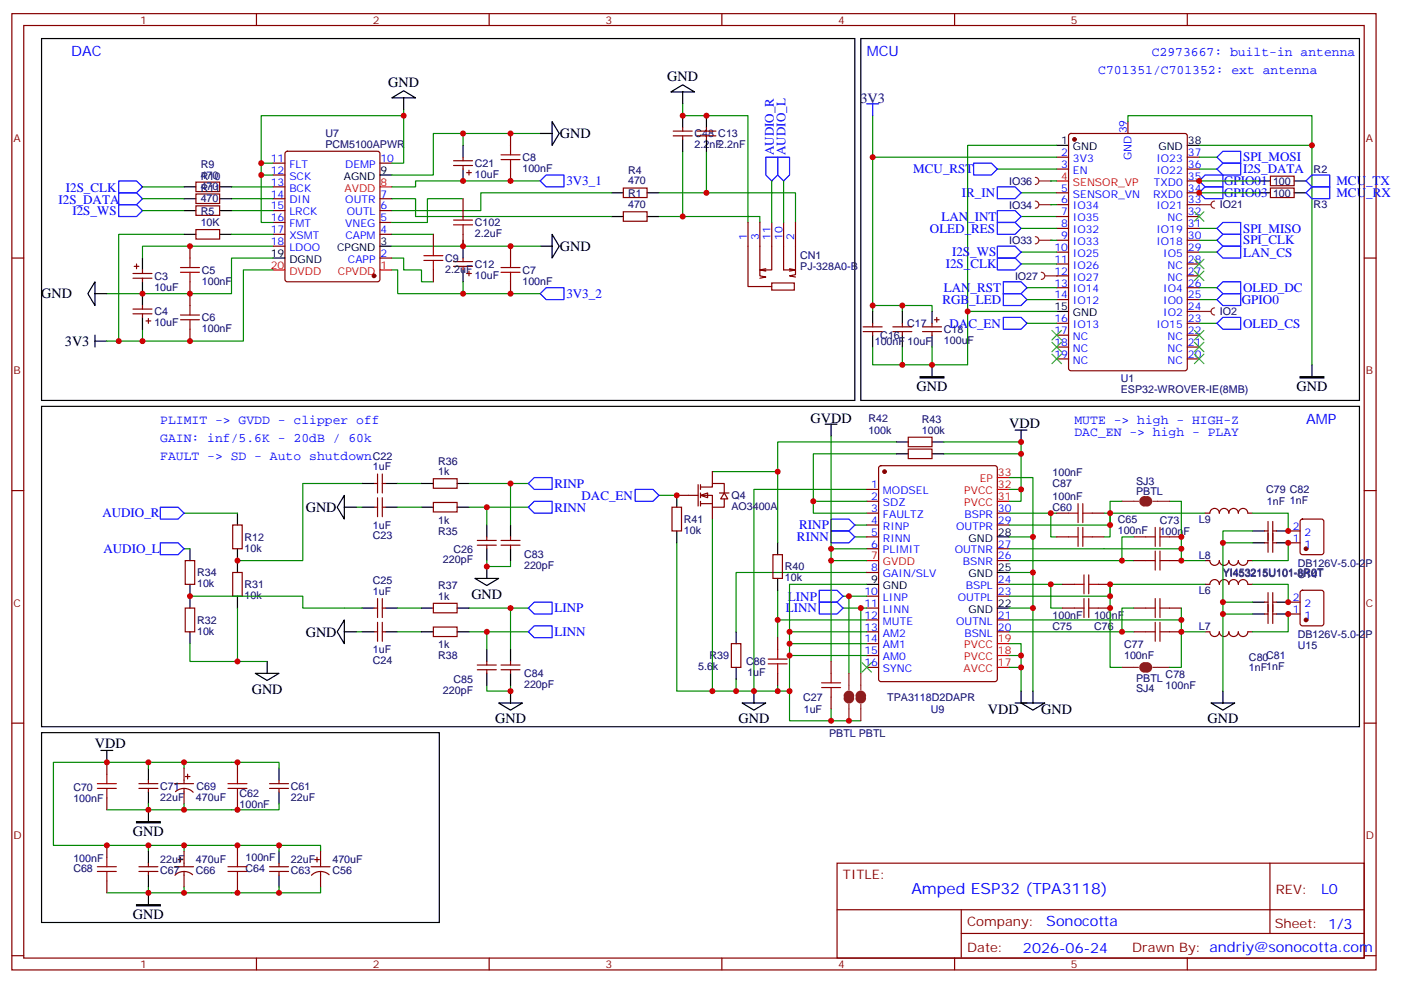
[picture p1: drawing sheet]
<svg xmlns="http://www.w3.org/2000/svg" width="416mm" height="292mm" viewBox="0 0 416 292" stroke-linecap="round" stroke-linejoin="round" font-family="sans-serif">
<defs><g id="words">
<text font-size="4.6" fill="#00f" x="270.8" y="265.7">Amped ESP32 (TPA3118)</text>
<g font-size="4.2" fill="#00f">
<text x="21.2" y="16.8">DAC</text>
<text x="257.5" y="16.8">MCU</text>
<text x="388.1" y="126.1">AMP</text>
<text x="392.5" y="265.9">L0</text>
<text x="310.9" y="275.5">Sonocotta</text>
<text x="304" y="283.3">2026-06-24</text>
</g>
<g font-size="4.2">
<text x="115.4" y="25.9">GND</text>
<text x="198.3" y="24.2">GND</text>
<text x="166.3" y="41.1">GND</text>
<text x="166.3" y="74.6">GND</text>
<text x="12.2" y="88.7">GND</text>
<text x="19.3" y="102.9">3V3</text>
<text x="272.3" y="116.3">GND</text>
<text x="385.2" y="116.3">GND</text>
<text x="240.8" y="125.8">GVDD</text>
<text x="299.9" y="127.2">VDD</text>
<text x="90.8" y="152.2">GND</text>
<text x="140.1" y="178">GND</text>
<text x="90.8" y="189.3">GND</text>
<text x="74.8" y="206.3">GND</text>
<text x="147.1" y="215.1">GND</text>
<text x="219.4" y="215.1">GND</text>
<text x="293.5" y="212.2">VDD</text>
<text x="309.4" y="212.2">GND</text>
<text x="358.8" y="215.1">GND</text>
<text x="28.2" y="222.4">VDD</text>
<text x="39.5" y="248.5">GND</text>
<text x="39.5" y="273.2">GND</text>
</g>
<text font-size="4.2" fill="#000080" x="255.7" y="30.6">3V3</text>
<g font-size="3.9" fill="#00f">
<text x="342.2" y="16.8">C2973667: built-in antenna</text>
<text x="326.3" y="22">C701351/C701352: ext antenna</text>
<text x="229.9" y="46.2" transform="rotate(-90 229.9 46.2)">AUDIO_R</text>
<text x="233.4" y="46.1" transform="rotate(-90 233.4 46.1)">AUDIO_L</text>
<text x="369.4" y="47.9">SPI_MOSI</text>
<text x="271.4" y="51.5">MCU_RST</text>
<text x="369.4" y="51.5">I2S_DATA</text>
<text x="19.6" y="57">I2S_CLK</text>
<text x="168.3" y="55">3V3_1</text>
<text x="285.8" y="58.6">IR_IN</text>
<text x="363.7" y="58.6">GPIO03</text>
<text x="363.7" y="55.1">GPIO01</text>
<text x="397.1" y="55">MCU_TX</text>
<text x="397.1" y="58.5">MCU_RX</text>
<text x="17.4" y="60.5">I2S_DATA</text>
<text x="21.5" y="64">I2S_WS</text>
<text x="279.7" y="65.7">LAN_INT</text>
<text x="276.3" y="69.2">OLED_RES</text>
<text x="369.4" y="69.2">SPI_MISO</text>
<text x="282.9" y="76.2">I2S_WS</text>
<text x="369.4" y="72.6">SPI_CLK</text>
<text x="369.4" y="76.3">LAN_CS</text>
<text x="281" y="79.8">I2S_CLK</text>
<text x="168.3" y="88.5">3V3_2</text>
<text x="280.4" y="86.8">LAN_RST</text>
<text x="369.4" y="86.9">OLED_DC</text>
<text x="280" y="90.3">RGB_LED</text>
<text x="369" y="90.4">GPIO0</text>
<text x="282.1" y="97.4">DAC_EN</text>
<text x="369.4" y="97.5">OLED_CS</text>
<text x="47.6" y="131.4">GAIN: inf/5.6K - 20dB / 60k</text>
<text x="47.6" y="126.1">PLIMIT -&gt; GVDD - clipper off</text>
<text x="319.3" y="129.6">DAC_EN -&gt; high - PLAY</text>
<text x="319.3" y="126.1">MUTE -&gt; high - HIGH-Z</text>
<text x="47.6" y="136.7">FAULT -&gt; SD - Auto shutdown</text>
<text x="164.7" y="145.1">RINP</text>
<text x="172.8" y="148.5">DAC_EN</text>
<text x="30.4" y="153.8">AUDIO_R</text>
<text x="164.7" y="152.1">RINN</text>
<text x="236.8" y="161">RINN</text>
<text x="237.5" y="157.4">RINP</text>
<text x="30.7" y="164.5">AUDIO_L</text>
<text x="234.1" y="178.6">LINP</text>
<text x="164.7" y="182.1">LINP</text>
<text x="233.5" y="182.1">LINN</text>
<text x="164.7" y="189.2">LINN</text>
</g>
<g font-size="3.9" fill="#800">
<text x="250.5" y="261.2">TITLE:</text>
<text x="379.1" y="265.9">REV:</text>
<text x="287.4" y="275.4">Company:</text>
<text x="378.7" y="276">Sheet: 1/3</text>
<text x="287.4" y="283.1">Date:</text>
<text x="336.4" y="283.2">Drawn By: andriy@sonocotta.com</text>
</g>
<g font-size="3.2" fill="#800">
<text x="41.6" y="7.1">1</text>
<text x="110.8" y="7.1">2</text>
<text x="179.9" y="7.1">3</text>
<text x="249.1" y="7.1">4</text>
<text x="318.2" y="7.1">5</text>
<text x="4.1" y="42.2">A</text>
<text x="405.9" y="42.2">A</text>
<text x="4.1" y="111.3">B</text>
<text x="405.9" y="111.3">B</text>
<text x="4.1" y="180.4">C</text>
<text x="405.9" y="180.4">C</text>
<text x="4.1" y="249.6">D</text>
<text x="405.9" y="249.6">D</text>
<text x="41.6" y="287.9">1</text>
<text x="110.8" y="287.9">2</text>
<text x="179.9" y="287.9">3</text>
<text x="249.1" y="287.9">4</text>
<text x="318.2" y="287.9">5</text>
</g>
<g font-size="3.2" fill="#000080">
<text x="96.7" y="40.7">U7</text>
<text x="206.4" y="40.8">C48 C13</text>
<text x="96.7" y="43.9">PCM5100APWR</text>
<text x="155.2" y="47.9">C8</text>
<text x="206.4" y="44">2.2nF2.2nF</text>
<text x="59.6" y="53.1">470</text>
<text x="59.6" y="50">R9</text>
<text x="59.6" y="53.5">R10</text>
<text x="141.1" y="52.9">10uF</text>
<text x="141.1" y="49.7">C21</text>
<text x="155.2" y="51.1">100nF</text>
<text x="186.6" y="51.6">R4</text>
<text x="390.3" y="51.4">R2</text>
<text x="59.6" y="56.6">470</text>
<text x="59.6" y="57">R11</text>
<text x="186.6" y="58.7">R1</text>
<text x="186.6" y="54.9">470</text>
<text x="299.8" y="55">IO36</text>
<text x="378.3" y="58.5">100</text>
<text x="378.3" y="54.9">100</text>
<text x="59.6" y="64">R5</text>
<text x="59.6" y="60.1">470</text>
<text x="186.6" y="61.9">470</text>
<text x="299.8" y="62">IO34</text>
<text x="362.5" y="62">IO21</text>
<text x="390.3" y="62">R3</text>
<text x="59.6" y="67.2">10K</text>
<text x="141.1" y="70.5">2.2uF</text>
<text x="141.1" y="67.3">C102</text>
<text x="132.3" y="77.9">C9</text>
<text x="237.8" y="77.1">CN1</text>
<text x="299.8" y="72.6">IO33</text>
<text x="45.9" y="83.2">C3</text>
<text x="60" y="81.4">C5</text>
<text x="132.3" y="81.1">2.2uF</text>
<text x="141.1" y="82.9">10uF</text>
<text x="141.1" y="79.7">C12</text>
<text x="155.2" y="81.4">C7</text>
<text x="237.8" y="80.2">PJ-328A0-B</text>
<text x="301.6" y="83.1">IO27</text>
<text x="45.9" y="86.5">10uF</text>
<text x="60" y="84.6">100nF</text>
<text x="155.2" y="84.6">100nF</text>
<text x="45.9" y="93.8">C4</text>
<text x="60" y="95.5">C6</text>
<text x="362.5" y="93.7">IO2</text>
<text x="45.9" y="97">10uF</text>
<text x="60" y="98.7">100nF</text>
<text x="261.6" y="100.8">C16</text>
<text x="269.5" y="97.3">C17</text>
<text x="280.5" y="99">C18</text>
<text x="259.9" y="102.6">100nF</text>
<text x="269.6" y="102.6">10uF</text>
<text x="280.5" y="102.2">100uF</text>
<text x="333" y="113.5">U1</text>
<text x="333" y="116.8">ESP32-WROVER-IE(8MB)</text>
<text x="258" y="125.5">R42</text>
<text x="273.9" y="125.9">R43</text>
<text x="258" y="129">100k</text>
<text x="273.9" y="129">100k</text>
<text x="110.8" y="136.7">C22</text>
<text x="110.8" y="139.9">1uF</text>
<text x="130.2" y="141.3">1k</text>
<text x="130.2" y="138.1">R36</text>
<text x="312.7" y="141.6">100nF</text>
<text x="217.3" y="148.4">Q4</text>
<text x="312.7" y="148.7">100nF</text>
<text x="312.7" y="144.9">C87</text>
<text x="337.6" y="147.3">PBTL</text>
<text x="337.6" y="144.2">SJ3</text>
<text x="376.2" y="146.6">C79 C82</text>
<text x="130.2" y="155.8">1k</text>
<text x="203.2" y="155.5">R41</text>
<text x="217.3" y="151.6">AO3400A</text>
<text x="312.7" y="152">C60</text>
<text x="332.1" y="155.5">C65</text>
<text x="344.6" y="155.7">C73</text>
<text x="356.2" y="155.5">L9</text>
<text x="376.4" y="150.2">1nF 1nF</text>
<text x="72.7" y="160.8">R12</text>
<text x="110.8" y="157.2">1uF</text>
<text x="110.8" y="160.3">C23</text>
<text x="130.2" y="158.9">R35</text>
<text x="203.2" y="158.8">10k</text>
<text x="332.1" y="158.7">100nF</text>
<text x="344.6" y="159">100nF</text>
<text x="72.7" y="164.1">10k</text>
<text x="131.6" y="167.5">220pF</text>
<text x="134.8" y="164.3">C26</text>
<text x="155.7" y="166">C83</text>
<text x="356.2" y="166.1">L8</text>
<text x="58.6" y="171.3">R34</text>
<text x="110.8" y="173.7">C25</text>
<text x="155.7" y="169.2">220pF</text>
<text x="233.2" y="172.9">10k</text>
<text x="233.2" y="169.6">R40</text>
<text x="363.3" y="171.6">YI453215U101-8R0T</text>
<text x="385.6" y="168.6">DB126V-5.0-2P</text>
<text x="385.6" y="171.8">U14</text>
<text x="58.6" y="174.7">10k</text>
<text x="72.7" y="178.2">10k</text>
<text x="72.7" y="174.9">R31</text>
<text x="110.8" y="176.9">1uF</text>
<text x="130.2" y="178.3">1k</text>
<text x="130.2" y="175.2">R37</text>
<text x="356.2" y="176.7">L6</text>
<text x="58.6" y="185.5">R32</text>
<text x="312.7" y="184">100nF</text>
<text x="325.1" y="184">100nF</text>
<text x="58.6" y="188.8">10k</text>
<text x="312.7" y="187.2">C75</text>
<text x="325.1" y="187.2">C76</text>
<text x="356.2" y="187.2">L7</text>
<text x="385.6" y="189.8">DB126V-5.0-2P</text>
<text x="110.8" y="194.2">1uF</text>
<text x="110.8" y="197.4">C24</text>
<text x="130.2" y="192.8">1k</text>
<text x="130.2" y="196">R38</text>
<text x="210.8" y="196.1">R39</text>
<text x="221.7" y="197.8">C86</text>
<text x="334" y="196">100nF</text>
<text x="334" y="192.8">C77</text>
<text x="371.1" y="196.5">C80C81</text>
<text x="385.6" y="192.9">U15</text>
<text x="134.8" y="203.1">C85</text>
<text x="155.7" y="201.3">C84</text>
<text x="207.4" y="199.2">5.6k</text>
<text x="222.1" y="201">1uF</text>
<text x="337.6" y="202.7">PBTL</text>
<text x="346.3" y="201.6">C78</text>
<text x="371.1" y="199.6">1nF1nF</text>
<text x="131.6" y="206.3">220pF</text>
<text x="155.7" y="204.5">220pF</text>
<text x="238.6" y="208.4">C27</text>
<text x="263.6" y="208.4">TPA3118D2DAPR</text>
<text x="337.6" y="205.8">SJ4</text>
<text x="346.3" y="204.9">100nF</text>
<text x="238.8" y="211.9">1uF</text>
<text x="276.6" y="211.9">U9</text>
<text x="246.4" y="219">PBTL PBTL</text>
<text x="21.8" y="238.4">100nF</text>
<text x="21.8" y="235.2">C70</text>
<text x="47.6" y="238.1">22uF</text>
<text x="47.6" y="234.9">C71</text>
<text x="58.2" y="238">470uF</text>
<text x="58.4" y="234.8">C69</text>
<text x="71.2" y="237">C62</text>
<text x="86.4" y="238.1">22uF</text>
<text x="86.4" y="234.9">C61</text>
<text x="71.2" y="240.2">100nF</text>
<text x="21.8" y="256.2">100nF</text>
<text x="47.6" y="256.5">22uF</text>
<text x="58.2" y="256.6">470uF</text>
<text x="72.9" y="256">100nF</text>
<text x="86.4" y="256.5">22uF</text>
<text x="98.8" y="256.6">470uF</text>
<text x="21.8" y="259.4">C68</text>
<text x="47.6" y="259.7">C67</text>
<text x="58.2" y="259.7">C66</text>
<text x="72.9" y="259.2">C64</text>
<text x="86.4" y="259.7">C63</text>
<text x="98.8" y="259.7">C56</text>
</g>
<g font-size="3.2" fill="#00f">
<text x="334.8" y="39.7" transform="rotate(-90 334.8 39.7)">39</text>
<text x="315.3" y="46.4">2</text>
<text x="336.2" y="47.7" transform="rotate(-90 336.2 47.7)">GND</text>
<text x="353" y="46.4">37</text>
<text x="80.5" y="48.2">11</text>
<text x="80.5" y="51.7">12</text>
<text x="86" y="49.9">FLT</text>
<text x="86" y="53.4">SCK</text>
<text x="102.5" y="49.9">DEMP</text>
<text x="113.1" y="48.2">10</text>
<text x="315.3" y="49.9">3</text>
<text x="318.8" y="51.7">EN</text>
<text x="318.8" y="48.2">3V3</text>
<text x="343.6" y="48.2">IO23</text>
<text x="343.6" y="51.7">IO22</text>
<text x="353" y="49.9">36</text>
<text x="353" y="53.4">35</text>
<text x="80.5" y="55.2">13</text>
<text x="80.5" y="58.7">14</text>
<text x="86" y="57">BCK</text>
<text x="113.1" y="58.7">7</text>
<text x="315.3" y="57">5</text>
<text x="318.8" y="58.7">SENSOR_VN</text>
<text x="342.6" y="58.7">RXD0</text>
<text x="342.9" y="55.2">TXD0</text>
<text x="353" y="57">34</text>
<text x="80.5" y="62.3">15</text>
<text x="80.5" y="65.8">16</text>
<text x="86" y="60.5">DIN</text>
<text x="86" y="64">LRCK</text>
<text x="102.6" y="60.5">OUTR</text>
<text x="103" y="64">OUTL</text>
<text x="113.1" y="65.8">5</text>
<text x="113.1" y="62.3">6</text>
<text x="315.3" y="64">7</text>
<text x="315.3" y="60.5">6</text>
<text x="318.8" y="65.8">IO35</text>
<text x="318.8" y="62.3">IO34</text>
<text x="343.6" y="62.3">IO21</text>
<text x="346.9" y="65.8">NC</text>
<text x="353" y="60.5">33</text>
<text x="353" y="64">32</text>
<text x="80.5" y="69.3">17</text>
<text x="86" y="67.6">FMT</text>
<text x="86" y="71.1">XSMT</text>
<text x="102.6" y="67.6">VNEG</text>
<text x="102.6" y="71.1">CAPM</text>
<text x="113.1" y="69.3">4</text>
<text x="221.9" y="71.4" transform="rotate(-90 221.9 71.4)">1</text>
<text x="225.4" y="71.4" transform="rotate(-90 225.4 71.4)">3</text>
<text x="229" y="71.4" transform="rotate(-90 229 71.4)">11</text>
<text x="232.5" y="71.4" transform="rotate(-90 232.5 71.4)">10</text>
<text x="236" y="71.4" transform="rotate(-90 236 71.4)">2</text>
<text x="315.3" y="71.1">9</text>
<text x="315.3" y="67.6">8</text>
<text x="318.8" y="69.3">IO32</text>
<text x="343.6" y="69.3">IO19</text>
<text x="353" y="67.6">31</text>
<text x="353" y="71.1">30</text>
<text x="80.5" y="72.8">18</text>
<text x="86" y="74.6">LDOO</text>
<text x="113.1" y="76.4">2</text>
<text x="313.3" y="74.6">10</text>
<text x="318.8" y="76.4">IO25</text>
<text x="318.8" y="72.8">IO33</text>
<text x="343.6" y="72.8">IO18</text>
<text x="345.6" y="76.4">IO5</text>
<text x="353" y="74.6">29</text>
<text x="103.4" y="78.1">CAPP</text>
<text x="313.3" y="81.7">12</text>
<text x="313.3" y="78.1">11</text>
<text x="318.8" y="83.4">IO27</text>
<text x="318.8" y="79.9">IO26</text>
<text x="346.9" y="79.9">NC</text>
<text x="346.9" y="83.4">NC</text>
<text x="353" y="78.1">28</text>
<text x="353" y="81.7">27</text>
<text x="313.3" y="88.7">14</text>
<text x="313.3" y="85.2">13</text>
<text x="318.8" y="87">IO14</text>
<text x="345.6" y="87">IO4</text>
<text x="353" y="85.2">26</text>
<text x="353" y="88.7">25</text>
<text x="313.3" y="95.8">16</text>
<text x="318.8" y="90.5">IO12</text>
<text x="345.6" y="90.5">IO0</text>
<text x="345.6" y="94">IO2</text>
<text x="353" y="92.3">24</text>
<text x="353" y="95.8">23</text>
<text x="313.3" y="99.3">17</text>
<text x="318.8" y="101.1">NC</text>
<text x="318.8" y="97.5">IO13</text>
<text x="343.6" y="97.5">IO15</text>
<text x="346.9" y="101.1">NC</text>
<text x="353" y="99.3">22</text>
<text x="313.3" y="106.4">19</text>
<text x="313.3" y="102.8">18</text>
<text x="318.8" y="104.6">NC</text>
<text x="346.9" y="104.6">NC</text>
<text x="353" y="102.8">21</text>
<text x="353" y="106.4">20</text>
<text x="318.8" y="108.1">NC</text>
<text x="346.9" y="108.1">NC</text>
<text x="258.9" y="145.2">1</text>
<text x="258.9" y="148.7">2</text>
<text x="262.4" y="146.9">MODSEL</text>
<text x="258.9" y="152.2">3</text>
<text x="258.9" y="155.8">4</text>
<text x="262.4" y="150.5">SDZ</text>
<text x="262.4" y="154">FAULTZ</text>
<text x="286.6" y="154">BSPR</text>
<text x="296.5" y="155.8">29</text>
<text x="296.5" y="152.2">30</text>
<text x="258.9" y="159.3">5</text>
<text x="262.4" y="157.5">RINP</text>
<text x="262.4" y="161">RINN</text>
<text x="284.1" y="157.5">OUTPR</text>
<text x="384.1" y="161">1</text>
<text x="384.1" y="157.5">2</text>
<text x="387.6" y="159.3">2</text>
<text x="258.9" y="162.8">6</text>
<text x="262.4" y="164.6">PLIMIT</text>
<text x="283.7" y="164.6">OUTNR</text>
<text x="296.5" y="166.3">26</text>
<text x="296.5" y="162.8">27</text>
<text x="387.6" y="162.8">1</text>
<text x="258.9" y="169.9">8</text>
<text x="262.4" y="171.6">GAIN/SLV</text>
<text x="286.1" y="168.1">BSNR</text>
<text x="296.5" y="173.4">24</text>
<text x="256.8" y="176.9">10</text>
<text x="262.4" y="178.7">LINP</text>
<text x="284.6" y="178.7">OUTPL</text>
<text x="287" y="175.2">BSPL</text>
<text x="296.5" y="176.9">23</text>
<text x="384.1" y="178.7">2</text>
<text x="256.8" y="180.4">11</text>
<text x="256.8" y="184">12</text>
<text x="262.4" y="182.2">LINN</text>
<text x="262.4" y="185.7">MUTE</text>
<text x="284.1" y="185.7">OUTNL</text>
<text x="296.5" y="184">21</text>
<text x="384.1" y="182.2">1</text>
<text x="387.6" y="184">1</text>
<text x="387.6" y="180.4">2</text>
<text x="256.8" y="187.5">13</text>
<text x="256.8" y="191">14</text>
<text x="262.4" y="189.3">AM2</text>
<text x="286.5" y="189.3">BSNL</text>
<text x="296.5" y="187.5">20</text>
<text x="256.8" y="194.6">15</text>
<text x="262.4" y="192.8">AM1</text>
<text x="262.4" y="196.3">AM0</text>
<text x="256.8" y="198.1">16</text>
<text x="262.4" y="199.8">SYNC</text>
</g>
<g font-size="3.2">
<text x="315.3" y="42.9">1</text>
<text x="318.8" y="44.6">GND</text>
<text x="344.2" y="44.6">GND</text>
<text x="353" y="42.9">38</text>
<text x="102.1" y="53.4">AGND</text>
<text x="113.1" y="51.7">9</text>
<text x="80.5" y="76.4">19</text>
<text x="100.2" y="74.6">CPGND</text>
<text x="113.1" y="72.8">3</text>
<text x="86" y="78.1">DGND</text>
<text x="313.3" y="92.3">15</text>
<text x="318.8" y="94">GND</text>
<text x="287.7" y="161">GND</text>
<text x="296.5" y="159.3">28</text>
<text x="258.9" y="173.4">9</text>
<text x="287.7" y="171.6">GND</text>
<text x="296.5" y="169.9">25</text>
<text x="262.4" y="175.2">GND</text>
<text x="287.7" y="182.2">GND</text>
<text x="296.5" y="180.4">22</text>
</g>
<g font-size="3.2" fill="#f00">
<text x="315.3" y="53.4">4</text>
<text x="102.4" y="57">AVDD</text>
<text x="113.1" y="55.2">8</text>
<text x="318.8" y="55.2">SENSOR_VP</text>
<text x="80.5" y="79.9">20</text>
<text x="86" y="81.7">DVDD</text>
<text x="100.4" y="81.7">CPVDD</text>
<text x="113.1" y="79.9">1</text>
<text x="291.1" y="143.4">EP</text>
<text x="296.5" y="141.6">33</text>
<text x="286.5" y="146.9">PVCC</text>
<text x="296.5" y="148.7">31</text>
<text x="296.5" y="145.2">32</text>
<text x="286.5" y="150.5">PVCC</text>
<text x="258.9" y="166.3">7</text>
<text x="262.4" y="168.1">GVDD</text>
<text x="296.5" y="191">19</text>
<text x="286.5" y="196.3">PVCC</text>
<text x="286.5" y="192.8">PVCC</text>
<text x="296.5" y="194.6">18</text>
<text x="286.3" y="199.8">AVCC</text>
<text x="296.5" y="198.1">17</text>
</g>
</g></defs>
<g fill="none" stroke="#870000" stroke-width=".35">
<path d="M3.5 4.1h405.4v284.3h-405.4zM7.1 7.6h398.2v277.3h-398.2zM76.2 4.1v3.5M145.3 4.1v3.5M214.5 4.1v3.5M283.6 4.1v3.5M352.8 4.1v3.5M317.7 39.9l.5-.2h33.9l.6 .4 .1 69.4-.5 .7h-34.1l-.6-.4-.1-69.4zM335.1 36.2v3.5M314 46.7h3.5M314 50.3h3.5M314 57.3h3.5"/>
<path d="M352.8 46.7h3.5M352.8 50.3h3.5M352.8 53.8h3.5M352.8 57.3h3.5M377.5 55.9h7v2.8h-7zM377.5 52.4h7v2.8h-7zM3.5 76.7h3.6M314 60.9h3.5M314 64.4h3.5M314 67.9h3.5M314 71.4h3.5M314 75h3.5"/>
<path d="M314 78.5h3.5M352.8 60.9h3.5M352.8 64.4h3.5M352.8 67.9h3.5M352.8 71.4h3.5M352.8 75h3.5M352.8 78.5h3.5M405.3 76.7h3.6M256.5 97.2h5.6M256.5 98.6h5.6M259.3 96.1v1.1M259.3 98.6v1.1"/>
<path d="M265.3 97.2h5.6M265.3 98.6h5.6M268.1 96.1v1.1M268.1 98.6v1.1M274.1 97.2h5.7M274.1 98.6h5.7M276.9 96.1v1.1M276.9 98.6v1.1M277.6 95.1h1.4M278.3 94.4v1.4M314 82h3.5M314 85.5h3.5"/>
<path d="M314 89.1h3.5M314 96.1h3.5M314 99.7h3.5M352.8 82h3.5M352.8 85.5h3.5M352.8 89.1h3.5M352.8 92.6h3.5M352.8 96.1h3.5M352.8 99.7h3.5M314 103.2h3.5M314 106.7h3.5M352.8 103.2h3.5"/>
<path d="M352.8 106.7h3.5M3.5 145.9h3.6M405.3 145.9h3.6M3.5 215h3.6M405.3 215h3.6M248.7 256.6h156.6v28.3h-156.6zM377.3 256.7v20.8M248.7 270.5h156.5M285.6 277.5h119.6M285.6 270.5v14.1M3.5 284.2h3.6M76.2 284.9v3.5"/>
<path d="M145.3 284.9v3.5M214.5 284.9v3.5M283.6 284.9v3.5M352.8 284.9v3.5M405.3 284.2h3.6"/>
</g>
<g fill="none" stroke="#008700" stroke-width=".35">
<path d="M259.3 34.4v12.3h54.7M335.1 36.2v-1.8h54.7v74.1M259.3 46.7v45.9M296.3 50.3h17.7M303.4 57.3h10.6M314 43.2h-26.5v49.4M356.3 57.3h17.6M356.3 50.3h5.3M356.3 43.2h33.5M356.3 53.8h17.6M356.3 46.7h5.3M303.4 78.5h10.6"/>
<path d="M303.4 64.4h10.6M303.4 75h10.6M356.3 67.9h5.3M356.3 75h5.3M356.3 71.4h5.3M259.3 90.8h8.8v1.8M268.1 90.8h8.8v1.8M305.2 89.1h8.8M305.2 85.5h8.8M314 92.6h-26.5v15.9h-10.6v-5.3M356.3 89.1h5.3M259.3 103.2v5.3h8.8"/>
<path d="M268.1 103.2v5.3h8.8"/>
</g>
<g fill="none" stroke="#00f" stroke-width=".35">
<path d="M257.5 30.9h3.6M259.3 30.9v3.5M289.3 48.5h5.3l1.7 1.8-1.7 1.7h-5.3zM296.3 55.6h5.3l1.8 1.7-1.8 1.8h-5.3zM356.3 53.8l1.8-1.8h5.3v3.6h-5.3zM358.1 55.6h5.3v3.5h-5.3l-1.8-1.8zM361.6 50.3l1.8-1.8h5.3v3.5h-5.3zM361.6 46.7l1.8-1.7h5.3v3.5h-5.3zM388.1 53.8l1.7-1.8h5.3v3.6h-5.3zM389.8 55.6h5.3v3.5h-5.3l-1.7-1.8zM296.3 62.6h5.3l1.8 1.8-1.8 1.7h-5.3zM296.3 73.2h5.3l1.8 1.8-1.8 1.7h-5.3z"/>
<path d="M296.3 76.7h5.3l1.8 1.8-1.8 1.8h-5.3zM361.6 67.9l1.8-1.8h5.3v3.6h-5.3zM361.6 71.4l1.8-1.7h5.3v3.5h-5.3zM361.6 75l1.8-1.8h5.3v3.5h-5.3zM298.1 83.8h5.3l1.8 1.7-1.8 1.8h-5.3zM298.1 87.3h5.3l1.8 1.8-1.8 1.7h-5.3zM361.6 89.1l1.8-1.8h5.3v3.5h-5.3z"/>
</g>
<g fill="none" stroke="#000" stroke-width=".35">
<path d="M255.8 11.5h148.1v107.6h-148.1zM314 43.2h3.5M352.8 43.2h3.5M373.9 57.3h3.6M373.9 53.8h3.6M384.5 57.3h3.6M384.5 53.8h3.6M259.3 92.6v3.5M259.3 99.7v3.5M268.1 92.6v3.5M268.1 99.7v3.5M276.9 92.6v3.5"/>
<path d="M276.9 99.7v3.5M314 92.6h3.5M276.9 108.5v3.5M389.8 108.5v3.5"/>
</g>
<path d="M314 53.8h3.5" fill="none" stroke="#f00" stroke-width=".35"/>
<circle cx="319.3" cy="41.5" r=".53" fill="#870000" stroke="#870000" stroke-width=".35"/>
<path d="M273.4 112h7.1v.4h-7.1zM386.3 112h7v.4h-7z" fill="#000" stroke="#000" stroke-width=".35"/>
<g fill="none" stroke="#3c3" stroke-width=".35">
<path d="M354.9 77.1l2.8 2.8M354.9 63l2.8 2.8M357.7 77.1l-2.8 2.8M357.7 63l-2.8 2.8M312.6 98.2l2.8 2.9M315.4 98.2l-2.8 2.9M354.9 80.6l2.8 2.8M354.9 98.2l2.8 2.9M357.7 80.6l-2.8 2.8M357.7 98.2l-2.8 2.9M312.6 101.8l2.8 2.8M312.6 105.3l2.8 2.8"/>
<path d="M315.4 105.3l-2.8 2.8M315.4 101.8l-2.8 2.8M354.9 105.3l2.8 2.8M354.9 101.8l2.8 2.8M357.7 105.3l-2.8 2.8M357.7 101.8l-2.8 2.8"/>
</g>
<path d="M356.3 92.6h3.5M360.9 91.5a1.06 1.06 0 0 0-1.1 1.1 1.06 1.06 0 0 0 1.1 1.1" fill="none" stroke="#8c2424" stroke-width=".35"/>
<circle cx="356.3" cy="92.6" r=".18" fill="#8c2424"/>
<path d="M307.6 52.7a1.06 1.06 0 0 1 1.1 1.1 1.06 1.06 0 0 1-1.1 1.1M308.7 53.8h3.5" fill="none" stroke="#8c2424" stroke-width=".35"/>
<circle cx="312.2" cy="53.8" r=".18" fill="#8c2424"/>
<g fill="none" stroke="#008700" stroke-width=".35">
<path d="M119.9 34.4h-42.3v14.1h3.5M119.9 32.6v15.9h-3.5M137.6 39.7v3.5M160.5 39.7h-31.7v12.3h-12.4M202.8 30.9v3.5h19.4v31.7M68.8 55.6h12.3M68.8 59.1h12.3M77.6 48.5v17.6h3.5M77.6 52h3.5M116.4 59.1h7.1v5.3h58.2M137.6 59.1h-10.6v7h-10.6M160.5 53.8h-37v1.8h-7.1"/>
<path d="M181.7 57.3h-38.8v5.3h-26.5M202.8 45v19.4h-7M209.9 57.3h26.5v8.8M209.9 45v12.3h-14.1M68.8 62.6h12.3M81.1 76.7h-12.3v10.6h-37.1M81.1 73.2h-38.8v3.5M116.4 76.7h3.5v3.6h5.3v3.5h3.6M116.4 73.2h44.1M116.4 69.7h12.4M202.8 64.4h23v1.7M42.3 97.9v3.5"/>
<path d="M81.1 80.3h-8.8v21.1h-40.6M116.4 80.3h1.8v7h42.3M137.6 83.8v3.5"/>
</g>
<g fill="none" stroke="#870000" stroke-width=".35">
<path d="M151.7 39.7v3.5M81.1 59.1h3.6M81.1 48.5h3.6M81.1 52h3.6M81.1 55.6h3.6M84.9 45.2l.5-.2h26.8l.5 .2 .2 .5v37.4l-.2 .5-.5 .2h-26.8l-.5-.2-.2-.5v-37.4zM112.9 59.1h3.5M112.9 48.5h3.5M134.8 49.2h5.6M134.8 47.8h5.6M137.6 46.7v1.1M137.6 49.2v1.1"/>
<path d="M138.6 51.3h1.5M139.3 50.6v1.4M151.7 50.3v3.5M185.2 55.9h7.1v2.8h-7.1zM39.9 79.2h1.4M40.6 78.5v1.4M56.4 73.2v3.5M81.1 69.7h3.6M81.1 66.1h3.6M81.1 62.6h3.6M81.1 73.2h3.6M112.9 76.7h3.5"/>
<path d="M112.9 69.7h3.5M112.9 66.1h3.5M112.9 62.6h3.5M134.8 79.2h5.6M134.8 77.8h5.6M137.6 76.7v1.1M137.6 79.2v1.1M151.7 73.2v3.5M185.2 63h7.1v2.8h-7.1zM39.5 93.3h5.7M39.5 91.9h5.7M39.5 81.3h5.7"/>
<path d="M39.5 82.7h5.7M42.3 80.3v1M42.3 82.7v1.1M42.3 90.8v1.1M42.3 93.3v1.1M43.4 95.4h1.4M44.1 94.7v1.4M56.4 83.8v7M56.4 97.9v3.5M138.6 81.3h1.5M139.3 80.6v1.4M151.7 83.8v3.5"/>
</g>
<circle cx="111.1" cy="82" r=".53" fill="#870000" stroke="#870000" stroke-width=".35"/>
<path d="M112.9 55.6h3.5M81.1 80.3h3.6M112.9 80.3h3.5" fill="none" stroke="#f00" stroke-width=".35"/>
<g fill="none" stroke="#000" stroke-width=".35">
<path d="M12.3 11.5h241.7v107.6h-241.7zM116.4 29.1l3.5-2.1 3.6 2.1zM119.9 29.1v3.5M160.5 39.7h3.5M164 36.2l2.2 3.5-2.2 3.5zM199.3 27.3l3.5-2.1 3.6 2.1zM202.8 27.3v3.6M112.9 52h3.5M137.6 43.2v3.5M137.6 50.3v3.5M181.7 57.3h3.5M192.3 57.3h3.5"/>
<path d="M42.3 76.7v3.6M81.1 76.7h3.6M112.9 73.2h3.5M137.6 73.2v3.5M160.5 73.2h3.5M164 69.7l2.2 3.5-2.2 3.5zM181.7 64.4h3.5M192.3 64.4h3.5M28.2 83.8v7l-2.1-3.5zM28.2 99.7v3.5M28.2 87.3h3.5M42.3 83.8v7"/>
<path d="M42.3 94.4v3.5M137.6 80.3v3.5M28.2 101.4h3.5"/>
</g>
<g fill="none" stroke="#a10000" stroke-width=".35">
<path d="M148.9 47.4h5.6M148.9 46h5.6M151.7 43.2v2.8M151.7 47.4v2.9M53.6 79.6h5.7M56.4 76.7v2.9M148.9 79.6h5.6M151.7 76.7v2.9M53.6 81h5.7M53.6 95.1h5.7M53.6 93.7h5.7M56.4 81v2.8"/>
<path d="M56.4 90.8v2.9M56.4 95.1v2.8M148.9 81h5.6M151.7 81v2.8"/>
</g>
<path d="M35.3 53.8h5.3l1.7 1.8-1.7 1.7h-5.3zM35.3 57.3h5.3l1.7 1.8-1.7 1.8h-5.3zM160.5 53.8l1.8-1.8h5.3v3.6h-5.3zM35.3 60.9h5.3l1.7 1.7-1.7 1.8h-5.3zM160.5 87.3l1.8-1.8h5.3v3.6h-5.3z" fill="none" stroke="#00f" stroke-width=".35"/>
<path d="M307.6 59.8a1.06 1.06 0 0 1 1.1 1.1 1.06 1.06 0 0 1-1.1 1M308.7 60.9h3.5" fill="none" stroke="#8c2424" stroke-width=".35"/>
<circle cx="312.2" cy="60.9" r=".18" fill="#8c2424"/>
<path d="M356.3 96.1h5.3M356.3 85.5h5.3" fill="none" stroke="#008700" stroke-width=".35"/>
<path d="M361.6 85.5l1.8-1.7h5.3v3.5h-5.3z" fill="none" stroke="#00f" stroke-width=".35"/>
<path d="M360.9 59.8a1.06 1.06 0 0 0-1.1 1.1 1.06 1.06 0 0 0 1.1 1M356.3 60.9h3.5" fill="none" stroke="#8c2424" stroke-width=".35"/>
<circle cx="356.3" cy="60.9" r=".18" fill="#8c2424"/>
<path d="M309.4 81a1.06 1.06 0 0 1 1 1 1.06 1.06 0 0 1-1 1.1M310.4 82h3.6" fill="none" stroke="#8c2424" stroke-width=".35"/>
<circle cx="314" cy="82" r=".18" fill="#8c2424"/>
<path d="M227.5 46.7h3.6v5.3l-1.8 1.8-1.8-1.8zM231.1 46.7h3.5v5.3l-1.8 1.8-1.7-1.8zM296.3 66.1h5.3l1.8 1.8-1.8 1.8h-5.3zM298.1 94.4h5.3l1.8 1.7-1.8 1.8h-5.3zM361.6 96.1l1.8-1.7h5.3v3.5h-5.3z" fill="none" stroke="#00f" stroke-width=".35"/>
<g fill="none" stroke="#008700" stroke-width=".35">
<path d="M42.3 55.6h12.4M42.3 59.1h12.4M229.3 53.8v12.3M232.8 53.8v12.3M42.3 62.6h12.4M137.6 71.4v1.8M303.4 67.9h10.6M305.2 96.1h8.8M44.1 226.7v1.7M44.1 239v1.8M54.7 226.7h28.2v1.7M54.7 228.4v-1.7h-38.8v24.7h28.2v1.7"/>
<path d="M54.7 239v1.8h-23M82.9 239v1.8h-28.2M44.1 251.4h10.6v1.7M54.7 251.4h28.2v1.7M82.9 251.4h12.3v1.7M44.1 263.7v1.8h-12.4M54.7 263.7v1.8h-10.6M82.9 263.7v1.8h-28.2M95.2 263.7v1.8h-12.3"/>
</g>
<g fill="none" stroke="#000" stroke-width=".35">
<path d="M202.8 34.4v3.5M209.9 34.4v3.5M54.7 55.6h3.5M54.7 59.1h3.5M65.3 55.6h3.5M65.3 59.1h3.5M202.8 41.5v3.5M209.9 41.5v3.5M54.7 62.6h3.5M65.3 62.6h3.5M12.3 217.8h118.2v56.5h-118.2zM30 223.1h3.5"/>
<path d="M31.7 223.1v3.6M44.1 228.4v3.6M44.1 235.5v3.5M82.9 228.4v3.6M82.9 235.5v3.5M44.1 240.8v3.5M44.1 253.1v3.5M82.9 253.1v3.5M44.1 260.2v3.5M44.1 265.5v3.5M82.9 260.2v3.5"/>
</g>
<g fill="none" stroke="#870000" stroke-width=".35">
<path d="M200 39h5.7M202.8 37.9v1.1M207.1 39h5.6M209.9 37.9v1.1M58.2 54.2h7.1v2.8h-7.1zM58.2 57.7h7.1v2.8h-7.1zM137.6 59.1v3.5M200 40.4h5.7M202.8 40.4v1.1M207.1 40.4h5.6M209.9 40.4v1.1M58.2 61.2h7.1v2.8h-7.1z"/>
<path d="M128.8 69.7v3.5M137.6 69.7v3.5M222.2 66.1v19.1h7.1M225.8 66.1v15.9l1.7 .4-1.7 .3M227.5 79.9l-1.7 .4M229.3 66.1v14.2h-3.5l1.7 .3M232.8 66.1v14.2h3.6l-1.8-.4M236.4 66.1v15.6l-1.8 .3 1.8 .4M128.8 80.3v3.5M229.3 84.1h6.7v2.2h-6.7zM236.4 80.3l-1.8 .3M31.7 226.7v3.5"/>
<path d="M31.7 237.2v3.6M41.3 234.4h5.6M41.3 233h5.6M44.1 232v1M44.1 234.4v1.1M51.9 233h5.6M52.1 235.4a3.8 3.8 0 0 1 5.3 .2M54.7 228.4v4.6M54.7 234.4v4.6M55 230.9h1.4M55.7 230.2v1.4M70.6 226.7v3.5"/>
<path d="M70.6 237.2v3.6M80.1 234.4h5.6M80.1 233h5.6M82.9 232v1M82.9 234.4v1.1M31.7 251.4v3.5M41.3 257.7h5.6M41.3 259.1h5.6M44.1 256.6v1.1M44.1 259.1v1.1M51.9 257.7h5.6M52.9 255.6h1.4"/>
<path d="M53.6 254.9v1.4M54.7 253.1v4.6M54.7 259.1v4.6M70.6 251.4v3.5M80.1 257.7h5.6M80.1 259.1h5.6M82.9 256.6v1.1M82.9 259.1v1.1M92.4 257.7h5.7M93.5 255.6h1.4M94.2 254.9v1.4M95.2 253.1v4.6"/>
<path d="M95.2 259.1v4.6M31.7 261.9v3.6M57.2 260.1a3.8 3.8 0 0 0-5.2 .2M70.6 261.9v3.6M97.8 260.1a3.8 3.8 0 0 0-5.3 .2"/>
</g>
<path d="M40.6 244.3h7v.4h-7zM40.6 269h7v.3h-7z" fill="#000" stroke="#000" stroke-width=".35"/>
<g fill="none" stroke="#a10000" stroke-width=".35">
<path d="M125.9 76h5.7M125.9 77.4h5.7M128.8 73.2v2.8M128.8 77.4v2.9M134.8 65.4h5.6M134.8 66.9h5.6M137.6 62.6v2.8M137.6 66.9v2.8M28.9 234.4h5.7M28.9 233h5.7M31.7 230.2v2.8M31.7 234.4v2.8"/>
<path d="M67.7 234.4h5.7M67.7 233h5.7M70.6 230.2v2.8M70.6 234.4v2.8M28.9 257.7h5.7M28.9 259.1h5.7M31.7 254.9v2.8M31.7 259.1v2.8M67.7 257.7h5.7M67.7 259.1h5.7M70.6 254.9v2.8M70.6 259.1v2.8"/>
</g>
<path d="M307.6 70.4a1.06 1.06 0 0 1 1.1 1 1.06 1.06 0 0 1-1.1 1.1M308.7 71.4h3.5" fill="none" stroke="#8c2424" stroke-width=".35"/>
<circle cx="312.2" cy="71.4" r=".18" fill="#8c2424"/>
<g fill="none" stroke="#008700" stroke-width=".35">
<path d="M312.2 53.8h1.8M54.7 69.7h-19.4v31.7M68.8 69.7h12.3M312.2 60.9h1.8M312.2 71.4h1.8M266.3 131.4h-35.2v8.8M54.7 152.6h15.9M105.8 150.8h1.8M107.6 143.8h-17.6v22.9h-19.4M118.2 150.8h7M118.2 143.8h7M139.3 150.8h5.3v5.3"/>
<path d="M139.3 143.8h12.4v12.3M144.6 150.8h12.4M151.7 143.8h5.3M195.8 147.3h5.3M211.7 140.2h19.4v21.2M254 159.6h3.5M254 156.1h3.5M257.5 145.5h-33.5v60M299.9 142h7v17.6M54.7 163.2h1.7M56.4 177.3h33.6v3.5h17.6M144.6 166.7v1.8h7.1v-1.8"/>
<path d="M201.1 161.4v44.1h10.6M231.1 175.5v14.1M250.5 177.3h1.7M257.5 170.2h-38.8v17.7M56.4 191.4v5.3h23M70.6 180.8v15.9M105.8 187.9h1.8M118.2 180.8h7M118.2 187.9h7M139.3 180.8h12.4v12.3M139.3 187.9h5.3v5.2M144.6 187.9h12.4"/>
<path d="M151.7 180.8h5.3M231.1 184.3h26.4M250.5 180.8h5.3M144.6 203.7v1.8h7.1v-1.8M218.7 202v3.5M231.1 203.7v1.8"/>
</g>
<g fill="none" stroke="#000" stroke-width=".35">
<path d="M54.7 69.7h3.5M65.3 69.7h3.5M266.3 131.4h3.6M276.9 131.4h3.6M70.6 152.6v3.5M102.3 147.3v7l-2.1-3.5zM102.3 150.8h3.5M107.6 150.8h3.5M107.6 143.8h3.5M114.7 150.8h3.5M114.7 143.8h3.5M125.2 150.8h3.6"/>
<path d="M125.2 143.8h3.6M135.8 150.8h3.5M135.8 143.8h3.5M144.6 156.1v3.5M151.7 156.1v3.5M201.1 147.3v3.5M201.1 157.9v3.5M296.3 159.6h3.6M56.4 163.2v3.5M56.4 173.7v7.1M70.6 163.2v7M70.6 177.3v3.5"/>
<path d="M141.1 172h7.1l-3.6 2.1zM144.6 163.2v3.5M144.6 168.5v3.5M151.7 163.2v3.5M231.1 161.4v3.5M231.1 172v3.5M257.5 173.7h3.6M296.3 170.2h3.6M56.4 187.9v3.5M79.4 196.7v3.5M102.3 184.3v7.1l-2.1-3.5zM102.3 187.9h3.5"/>
<path d="M107.6 180.8h3.5M107.6 187.9h3.5M114.7 180.8h3.5M114.7 187.9h3.5M125.2 180.8h3.6M125.2 187.9h3.6M135.8 180.8h3.5M135.8 187.9h3.5M144.6 193.1v3.6M151.7 193.1v3.6M218.7 187.9v3.5M218.7 198.4v3.6"/>
<path d="M296.3 180.8h3.6M75.8 200.2h7.1l-3.5 2.1zM144.6 200.2v3.5M148.2 209h7l-3.5 2.1zM151.7 200.2v3.5M151.7 205.5v3.5"/>
</g>
<g fill="none" stroke="#870000" stroke-width=".35">
<path d="M58.2 68.3h7.1v2.8h-7.1zM261.3 138.7l.5-.2h33.8l.7 .4v63.1l-.4 .6-34.1 .1-.7-.5v-63zM269.9 130h7v2.8h-7zM69.1 156.1h2.9v7.1h-2.9zM111.1 150.8h1.1M111.1 143.8h1.1M112.2 140.9v5.7M112.2 148v5.6M113.6 140.9v5.7M113.6 148v5.6M113.6 150.8h1.1M113.6 143.8h1.1"/>
<path d="M128.8 149.4h7v2.8h-7zM128.8 142.3h7v2.9h-7zM144.6 159.6v1.1M151.7 159.6v1.1M199.7 150.8h2.8v7.1h-2.8zM257.5 145.5h3.6M257.5 149h3.6M257.5 152.6h3.6M257.5 156.1h3.6M257.5 159.6h3.6M296.3 152.6h3.6M296.3 156.1h3.6"/>
<path d="M55 166.7h2.9v7h-2.9zM69.1 170.2h2.9v7.1h-2.9zM112.2 178v5.6M113.6 178v5.6M128.8 179.4h7v2.8h-7zM141.8 162.1h5.7M141.8 160.7h5.7M144.6 162.1v1.1M148.9 162.1h5.6M148.9 160.7h5.6M151.7 162.1v1.1M229.7 164.9h2.8v7.1h-2.8z"/>
<path d="M257.5 163.2h3.6M257.5 170.2h3.6M257.5 177.3h3.6M296.3 163.2h3.6M296.3 177.3h3.6M296.3 173.7h3.6M296.3 166.7h3.6M55 180.8h2.9v7.1h-2.9zM111.1 180.8h1.1M111.1 187.9h1.1M112.2 185v5.7M113.6 185v5.7"/>
<path d="M113.6 180.8h1.1M113.6 187.9h1.1M128.8 186.4h7v2.9h-7zM141.8 199.1h5.7M141.8 197.7h5.7M144.6 196.7v1M144.6 199.1v1.1M148.9 199.1h5.6M148.9 197.7h5.6M151.7 196.7v1M151.7 199.1v1.1M217.3 191.4h2.8v7h-2.8z"/>
<path d="M231.1 189.6v3.5M257.5 180.8h3.6M257.5 187.9h3.6M257.5 184.3h3.6M257.5 191.4h3.6M257.5 194.9h3.6M257.5 198.4h3.6M296.3 187.9h3.6M296.3 184.3h3.6M231.1 200.2v3.5"/>
</g>
<path d="M47.6 150.8h5.3l1.8 1.8-1.8 1.7h-5.3zM158.7 149h5.3v3.6h-5.3l-1.7-1.8zM158.7 142h5.3v3.5h-5.3l-1.7-1.7zM246.9 157.9h5.3l1.8 1.7-1.8 1.8h-5.3zM246.9 154.3h5.3l1.8 1.8-1.8 1.8h-5.3zM47.6 161.4h5.3l1.8 1.8-1.8 1.7h-5.3zM158.7 179h5.3v3.6h-5.3l-1.7-1.8zM243.4 179h5.3l1.8 1.8-1.8 1.8h-5.3zM243.4 175.5h5.3l1.8 1.8-1.8 1.7h-5.3zM158.7 186.1h5.3v3.5h-5.3l-1.7-1.7z" fill="none" stroke="#00f" stroke-width=".35"/>
<path d="M228.2 196h5.7M228.2 197.4h5.7M231.1 193.1v2.9M231.1 197.4v2.8" fill="none" stroke="#a10000" stroke-width=".35"/>
<circle cx="262.8" cy="140.2" r=".53" fill="#870000" stroke="#870000" stroke-width=".35"/>
<path d="M296.3 149h3.6M296.3 145.5h3.6M296.3 142h3.6M257.5 166.7h3.6M296.3 198.4h3.6M296.3 194.9h3.6M296.3 191.4h3.6" fill="none" stroke="#f00" stroke-width=".35"/>
<g fill="#fff" stroke="#870000" stroke-width=".35">
<path d="M208.1 147.3l2.2-.7v1.4z"/>
<path d="M215.2 146.6l1.1 1.7h-2.2z"/>
</g>
<g fill="none" stroke="#870000" stroke-width=".35">
<path d="M269.9 133.5h7v2.8h-7zM201.1 147.3h6.3M207.4 144.1v6.4M208.1 144.8h3.6v-1h3.5v2.8M208.1 147.3h3.6v3.5h3.5v-2.5M208.1 149.8h3.6M208.1 144.1v1.4M208.1 146.6v1.4M208.1 149v1.5M211.7 140.2v3.6M211.7 150.8v3.5M213.8 146.6h2.8"/>
<path d="M314 152.6h3.5M314 159.6h3.5M324.6 152.6h3.5M324.6 159.6h3.5M336.9 159.6h3.5M347.5 159.6h3.5M358.1 152.6h1.4a1.41 1.41 0 0 1 1.4-1.4 1.41 1.41 0 0 1 1.4 1.4 1.41 1.41 0 0 1 1.4-1.4 1.41 1.41 0 0 1 1.4 1.4 1.41 1.41 0 0 1 1.4-1.4 1.41 1.41 0 0 1 1.4 1.4 1.41 1.41 0 0 1 1.5-1.4 1.41 1.41 0 0 1 1.4 1.4h1.4M375.7 157.9h1.1M376.8 155v9.2M378.2 157.9h1M378.2 155v9.2M382.8 157.9h3.5"/>
<path d="M386.5 154.5l.5-.2h5.6l.7 .5v9.4l-.4 .7h-5.9l-.7-.4v-9.5zM315.7 173.7h3.6M326.3 173.7h3.5M336.9 166.7h3.5M347.5 166.7h3.5M358.1 166.7h1.4a1.41 1.41 0 0 0 1.4 1.4 1.41 1.41 0 0 0 1.4-1.4 1.41 1.41 0 0 0 1.4 1.4 1.41 1.41 0 0 0 1.4-1.4 1.41 1.41 0 0 0 1.4 1.4 1.41 1.41 0 0 0 1.4-1.4 1.41 1.41 0 0 0 1.5 1.4 1.41 1.41 0 0 0 1.4-1.4h1.4M358.1 173.7h1.4a1.41 1.41 0 0 1 1.4-1.4 1.41 1.41 0 0 1 1.4 1.4 1.41 1.41 0 0 1 1.4-1.4 1.41 1.41 0 0 1 1.4 1.4 1.41 1.41 0 0 1 1.4-1.4 1.41 1.41 0 0 1 1.4 1.5 1.41 1.41 0 0 1 1.5-1.5 1.41 1.41 0 0 1 1.4 1.5l1.4-.1M375.7 161.4h1.1M375.7 179h1.1M376.8 176.2v9.2M378.2 161.4h1M378.2 179h1"/>
<path d="M378.2 176.2v9.2M382.8 161.4h3.5M382.8 179h3.5M386.5 175.7l.5-.2h5.6l.7 .4v9.5l-.4 .6-5.9 .1-.7-.5v-9.4zM246.9 196.7v3.5M315.7 180.8h3.6M326.3 180.8h3.5M336.9 187.9h3.5M336.9 180.8h3.5M347.5 187.9h3.5M347.5 180.8h3.5M358.1 187.9h1.4a1.41 1.41 0 0 0 1.4 1.4 1.41 1.41 0 0 0 1.4-1.4 1.41 1.41 0 0 0 1.4 1.4 1.41 1.41 0 0 0 1.4-1.4 1.41 1.41 0 0 0 1.4 1.4 1.41 1.41 0 0 0 1.4-1.5 1.41 1.41 0 0 0 1.5 1.5 1.41 1.41 0 0 0 1.4-1.5l1.4 .1"/>
<path d="M375.7 182.6h1.1M378.2 182.6h1M382.8 182.6h3.5M246.9 207.3v3.5"/>
</g>
<path d="M188.7 145.5h5.3l1.8 1.8-1.8 1.7h-5.3z" fill="none" stroke="#00f" stroke-width=".35"/>
<g fill="none" stroke="#008700" stroke-width=".35">
<path d="M246.9 129.6v37.1h10.6M266.3 134.9h-24.6v17.7h15.8M280.5 131.4h22.9v17.6h-3.5M280.5 134.9h22.9M211.7 154.3v51.2h22.9v8.8h21.2M241.7 149h15.8M299.9 159.6h7v10.6M299.9 152.6h12.3v7h1.8M299.9 145.5h3.5M312.2 152.6h1.8M328.1 152.6h1.7M333.4 149h-3.6v7.1h-29.9"/>
<path d="M336.9 159.6h-3.5v7.1h-33.5M347.5 149h3.5v17.7h7.1M358.1 152.6h-28.3v7h-1.7M372.2 152.6h10.6v5.3M372.2 157.9h-8.8v3.5h8.8M246.9 163.2h10.6M246.9 166.7v30M257.5 173.7h-22.9v31.8M257.5 177.3h-5.3v22.9M299.9 170.2h7v10.6M299.9 173.7h12.3v7.1h3.5M299.9 163.2h51.1"/>
<path d="M312.2 173.7h3.5M329.8 173.7v3.6h-29.9M333.4 166.7h3.5M358.1 173.7h-28.3v24.7h3.6M363.4 161.4v17.6M372.2 173.7h10.6v5.3M372.2 179h-8.8v3.6h8.8M382.8 161.4v5.3h-10.6M234.6 187.9h22.9M234.6 191.4h22.9M234.6 194.9h22.9M257.5 180.8h-1.7v19.4"/>
<path d="M299.9 180.8h7v24.7M299.9 191.4h3.5v14.1M299.9 184.3h51.1M299.9 194.9h3.5M299.9 198.4h3.5M333.4 187.9h3.5M336.9 180.8h-3.5v7.1h-33.5M351 184.3v3.6h7.1M351 187.9v10.5h-3.5M351 180.8v3.5M363.4 182.6v22.9M382.8 182.6v5.3h-10.6"/>
<path d="M246.9 210.8v3.5"/>
</g>
<g fill="none" stroke="#000" stroke-width=".35">
<path d="M12.3 120.8h391.6v95.3h-391.6zM245.2 126.1h3.5M246.9 126.1v3.5M266.3 134.9h3.6M276.9 134.9h3.6M301.6 127.9h3.6M303.4 127.9v3.5M372.2 157.9h3.5M379.2 157.9h3.6M372.2 161.4h3.5M372.2 179h3.5M379.2 161.4h3.6"/>
<path d="M379.2 179h3.6M372.2 182.6h3.5M379.2 182.6h3.6M220.5 209h7l-3.5 2.1zM224 205.5v3.5M301.6 209h3.6M303.4 209h7l-3.5 2.1zM303.4 205.5v3.5M306.9 205.5v3.5M359.8 209h7.1l-3.5 2.1zM363.4 205.5v3.5"/>
</g>
<g fill="none" stroke="#a10000" stroke-width=".35">
<path d="M317.5 159.6h2.8M317.5 152.6h2.8M320.3 149.8v5.6M320.3 156.8v5.7M321.7 159.6h2.9M321.7 149.8v5.6M321.7 156.8v5.7M321.7 152.6h2.9M340.4 159.6h2.9M343.3 156.8v5.7M344.7 159.6h2.8M344.7 156.8v5.7"/>
<path d="M319.3 173.7h2.8M322.1 170.9v5.7M322.1 178v5.6M323.5 170.9v5.7M323.5 178v5.6M323.5 173.7h2.8M340.4 166.7h2.9M343.3 163.9v5.6M343.3 178v5.6M344.7 163.9v5.6M344.7 178v5.6M344.7 166.7h2.8"/>
<path d="M319.3 180.8h2.8M323.5 180.8h2.8M340.4 180.8h2.9M340.4 187.9h2.9M343.3 185v5.7M344.7 185v5.7M344.7 180.8h2.8M344.7 187.9h2.8M244.1 203h5.7M244.1 204.4h5.7M246.9 200.2v2.8M246.9 204.4v2.9"/>
</g>
<path d="M256.1 197l2.8 2.8M258.9 197l-2.8 2.8" fill="none" stroke="#3c3" stroke-width=".35"/>
<g fill="#870000" stroke="#870000" stroke-width=".35">
<circle cx="388.1" cy="163.2" r=".53"/>
<circle cx="388.1" cy="184.3" r=".53"/>
</g>
<path d="M340.1 148.3a.71 .71 0 0 0-.7 .7 .71 .71 0 0 0 .7 .8M340.8 148.3a.71 .71 0 0 1 .7 .7 .71 .71 0 0 1-.7 .8M340.1 197.7a.71 .71 0 0 0-.7 .7 .71 .71 0 0 0 .7 .7M340.8 197.7a.71 .71 0 0 1 .7 .7 .71 .71 0 0 1-.7 .7M251.5 207.6a.71 .71 0 0 0 .7 .7 .71 .71 0 0 0 .7-.7M251.5 206.9a.71 .71 0 0 1 .7-.7 .71 .71 0 0 1 .7 .7M255.1 207.6a.71 .71 0 0 0 .7 .7 .71 .71 0 0 0 .7-.7M255.1 206.9a.71 .71 0 0 1 .7-.7 .71 .71 0 0 1 .7 .7" fill="none" stroke="#8c2424" stroke-width="1.8"/>
<path d="M333.4 149h4.9M342.5 149h5M333.4 198.4h4.9M342.5 198.4h5M252.2 200.2v4.9M252.2 209.4v4.9M255.8 200.2v4.9M255.8 209.4v4.9" fill="none" stroke="#8c2424" stroke-width=".35"/>
<g fill="#c00">
<circle cx="356.3" cy="57.3" r=".88"/>
<circle cx="356.3" cy="53.8" r=".88"/>
<circle cx="259.3" cy="46.7" r=".88"/>
<circle cx="259.3" cy="90.8" r=".88"/>
<circle cx="276.9" cy="108.5" r=".88"/>
<circle cx="268.1" cy="108.5" r=".88"/>
<circle cx="268.1" cy="90.8" r=".88"/>
<circle cx="389.8" cy="43.2" r=".88"/>
<circle cx="287.5" cy="92.6" r=".88"/>
<circle cx="151.7" cy="39.7" r=".88"/>
<circle cx="151.7" cy="53.8" r=".88"/>
<circle cx="151.7" cy="73.2" r=".88"/>
<circle cx="151.7" cy="87.3" r=".88"/>
<circle cx="137.6" cy="39.7" r=".88"/>
<circle cx="137.6" cy="87.3" r=".88"/>
<circle cx="137.6" cy="53.8" r=".88"/>
<circle cx="42.3" cy="101.4" r=".88"/>
<circle cx="56.4" cy="101.4" r=".88"/>
<circle cx="56.4" cy="73.2" r=".88"/>
<circle cx="56.4" cy="87.3" r=".88"/>
<circle cx="77.6" cy="48.5" r=".88"/>
<circle cx="77.6" cy="52" r=".88"/>
<circle cx="119.9" cy="34.4" r=".88"/>
<circle cx="137.6" cy="73.2" r=".88"/>
<circle cx="42.3" cy="87.3" r=".88"/>
<circle cx="202.8" cy="64.4" r=".88"/>
<circle cx="209.9" cy="57.3" r=".88"/>
<circle cx="54.7" cy="265.5" r=".88"/>
<circle cx="44.1" cy="265.5" r=".88"/>
<circle cx="54.7" cy="251.4" r=".88"/>
<circle cx="44.1" cy="251.4" r=".88"/>
<circle cx="31.8" cy="251.4" r=".88"/>
<circle cx="54.7" cy="240.8" r=".88"/>
<circle cx="54.7" cy="226.7" r=".88"/>
<circle cx="31.8" cy="226.7" r=".88"/>
<circle cx="44.1" cy="226.7" r=".88"/>
<circle cx="44.1" cy="240.8" r=".88"/>
<circle cx="202.8" cy="34.4" r=".88"/>
<circle cx="209.9" cy="34.4" r=".88"/>
<circle cx="70.6" cy="251.4" r=".88"/>
<circle cx="70.6" cy="265.5" r=".88"/>
<circle cx="70.6" cy="240.8" r=".88"/>
<circle cx="70.6" cy="226.7" r=".88"/>
<circle cx="82.9" cy="251.4" r=".88"/>
<circle cx="82.9" cy="265.5" r=".88"/>
<circle cx="35.3" cy="101.4" r=".88"/>
<circle cx="231.1" cy="184.3" r=".88"/>
<circle cx="255.8" cy="180.8" r=".88"/>
<circle cx="252.2" cy="177.3" r=".88"/>
<circle cx="70.6" cy="166.7" r=".88"/>
<circle cx="56.4" cy="177.3" r=".88"/>
<circle cx="151.7" cy="205.5" r=".88"/>
<circle cx="144.6" cy="187.9" r=".88"/>
<circle cx="151.7" cy="180.8" r=".88"/>
<circle cx="144.6" cy="150.8" r=".88"/>
<circle cx="151.7" cy="143.8" r=".88"/>
<circle cx="144.6" cy="168.5" r=".88"/>
<circle cx="70.6" cy="196.7" r=".88"/>
<circle cx="218.7" cy="205.5" r=".88"/>
<circle cx="231.1" cy="140.2" r=".88"/>
<circle cx="231.1" cy="205.5" r=".88"/>
<circle cx="211.7" cy="205.5" r=".88"/>
<circle cx="201.1" cy="147.3" r=".88"/>
<circle cx="363.4" cy="161.4" r=".88"/>
<circle cx="306.9" cy="159.6" r=".88"/>
<circle cx="303.4" cy="131.4" r=".88"/>
<circle cx="241.7" cy="149" r=".88"/>
<circle cx="303.4" cy="134.9" r=".88"/>
<circle cx="303.4" cy="145.5" r=".88"/>
<circle cx="246.9" cy="163.2" r=".88"/>
<circle cx="246.9" cy="166.7" r=".88"/>
<circle cx="246.9" cy="214.3" r=".88"/>
<circle cx="234.6" cy="187.9" r=".88"/>
<circle cx="234.6" cy="191.4" r=".88"/>
<circle cx="234.6" cy="194.9" r=".88"/>
<circle cx="234.6" cy="205.5" r=".88"/>
<circle cx="252.2" cy="214.3" r=".88"/>
<circle cx="329.8" cy="173.7" r=".88"/>
<circle cx="333.4" cy="166.7" r=".88"/>
<circle cx="351" cy="166.7" r=".88"/>
<circle cx="382.8" cy="157.9" r=".88"/>
<circle cx="351" cy="163.2" r=".88"/>
<circle cx="351" cy="159.6" r=".88"/>
<circle cx="312.2" cy="152.6" r=".88"/>
<circle cx="329.8" cy="152.6" r=".88"/>
<circle cx="333.4" cy="187.9" r=".88"/>
<circle cx="312.2" cy="173.7" r=".88"/>
<circle cx="306.9" cy="170.2" r=".88"/>
<circle cx="306.9" cy="180.8" r=".88"/>
<circle cx="303.4" cy="198.4" r=".88"/>
<circle cx="303.4" cy="194.9" r=".88"/>
<circle cx="382.8" cy="179" r=".88"/>
<circle cx="382.8" cy="182.6" r=".88"/>
<circle cx="382.8" cy="161.4" r=".88"/>
<circle cx="329.8" cy="177.3" r=".88"/>
<circle cx="351" cy="184.3" r=".88"/>
<circle cx="351" cy="187.9" r=".88"/>
<circle cx="363.4" cy="179" r=".88"/>
<circle cx="363.4" cy="182.6" r=".88"/>
<circle cx="224" cy="205.5" r=".88"/>
<circle cx="329.8" cy="156.1" r=".88"/>
<circle cx="329.8" cy="180.8" r=".88"/>
</g>
<use href="#words"/>
</svg>
